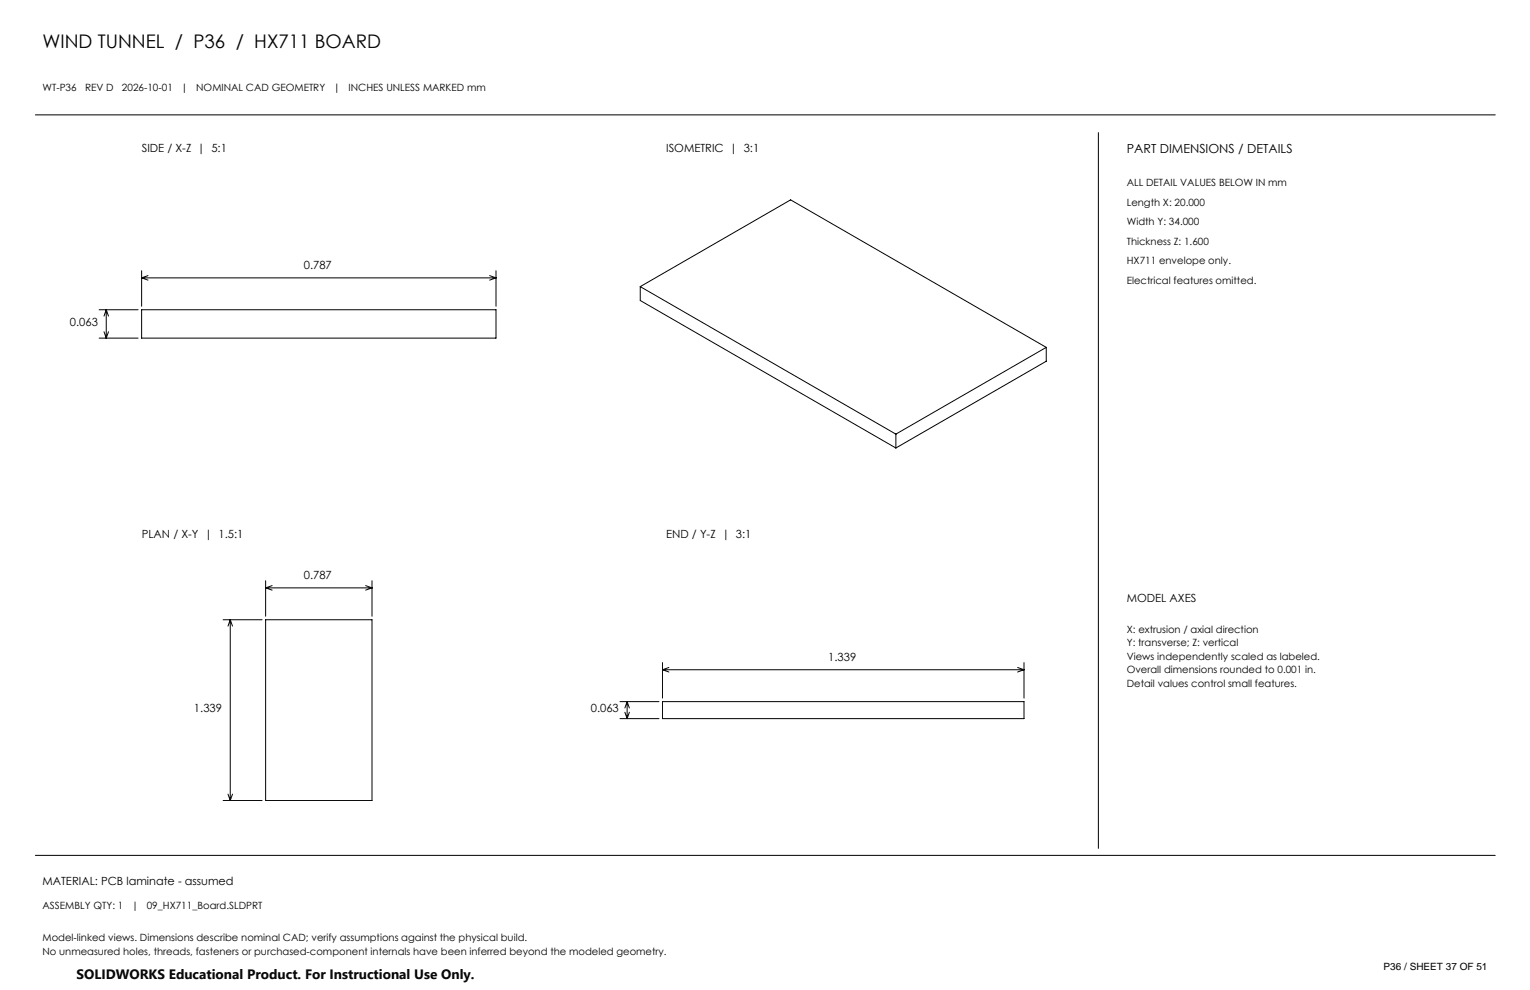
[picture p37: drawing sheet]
<svg xmlns="http://www.w3.org/2000/svg" width="432mm" height="279mm" viewBox="0 0 432 279" stroke-linecap="round" stroke-linejoin="round" font-family="sans-serif">
<defs><g id="words">
<text font-size="5.3" x="12" y="13.5">WIND TUNNEL / P36 / HX711 BOARD</text>
<text font-size="3.8" x="21.6" y="276.3">SOLIDWORKS Educational Product. For Instructional Use Only.</text>
<text font-size="3.5" x="318" y="43.2">PART DIMENSIONS / DETAILS</text>
<g font-size="3.2">
<text x="40" y="42.9">SIDE / X-Z | 5:1</text>
<text x="188" y="42.9">ISOMETRIC | 3:1</text>
<text x="85.8" y="75.9">0.787</text>
<text x="19.8" y="91.9">0.063</text>
<text x="40" y="151.9">PLAN / X-Y | 1.5:1</text>
<text x="188" y="151.9">END / Y-Z | 3:1</text>
<text x="85.8" y="163.4">0.787</text>
<text x="318" y="169.9">MODEL AXES</text>
<text x="233.7" y="186.5">1.339</text>
<text x="54.8" y="200.9">1.339</text>
<text x="166.7" y="200.9">0.063</text>
<text x="12" y="249.9">MATERIAL: PCB laminate - assumed</text>
</g>
<g font-size="2.8">
<text x="12" y="25.6">WT-P36</text>
<text x="24" y="25.6">REV D</text>
<text x="34.4" y="25.6">2026-10-01</text>
<text x="51.1" y="25.6">|</text>
<text x="55.4" y="25.6">NOMINAL CAD GEOMETRY</text>
<text x="94.1" y="25.6">|</text>
<text x="98.4" y="25.6">INCHES UNLESS MARKED mm</text>
<text x="318" y="52.6">ALL DETAIL VALUES BELOW IN mm</text>
<text x="318" y="58.1">Length X: 20.000</text>
<text x="318" y="63.6">Width Y: 34.000</text>
<text x="318" y="69.1">Thickness Z: 1.600</text>
<text x="318" y="74.6">HX711 envelope only.</text>
<text x="318" y="80.1">Electrical features omitted.</text>
<text x="318" y="178.6">X: extrusion / axial direction</text>
<text x="318" y="182.4">Y: transverse; Z: vertical</text>
<text x="318" y="186.3">Views independently scaled as labeled.</text>
<text x="318" y="190.1">Overall dimensions rounded to 0.001 in.</text>
<text x="318" y="193.9">Detail values control small features.</text>
<text x="12" y="256.6">ASSEMBLY QTY: 1</text>
<text x="37.2" y="256.6">|</text>
<text x="41.4" y="256.6">09_HX711_Board.SLDPRT</text>
<text x="12" y="265.6">Model-linked views. Dimensions describe nominal CAD; verify assumptions against the physical build.</text>
<text x="12" y="269.4">No unmeasured holes, threads, fasteners or purchased-component internals have been inferred beyond the modeled geometry.</text>
<text x="390.5" y="273.8">P36 / SHEET 37 OF 51</text>
</g>
</g></defs>
<g fill="none" stroke="#000" stroke-width=".28">
<path d="M10 32.4h412M310 37.4v202M40 76.4v10M40 78.4h100M40 78.4l1.8 .7M41.8 77.8l-1.8 .6M138.2 77.8l1.8 .6M140 76.4v10M140 78.4l-1.8 .7M28 95.4h11M28 87.4h11M29.4 93.6l.6 1.8"/>
<path d="M30 87.4v8M30 87.4l-.6 1.8M30 87.4l.6 1.8M30.6 93.6l-.6 1.8M40 87.4h100v8h-100zM180.7 80.9l72.1 41.6M180.7 80.9l42.4-24.5 72.2 41.6M180.7 80.9v3.9l72.1 41.6M295.3 98l-42.5 24.5M295.3 98v4l-42.5 24.4M252.8 122.5v3.9M63 174.9h11"/>
<path d="M65 174.9v51M65 174.9l-.7 1.8M65 174.9l.6 1.8M75 163.9v10M75 174.9h30v51h-30zM75 165.9h30M75 165.9l1.8 .6M76.8 165.3l-1.8 .6M103.2 165.3l1.8 .6M105 163.9v10M105 165.9l-1.8 .6M175 198h11"/>
<path d="M177 198v4.8M177 198l-.6 1.8M177 198l.6 1.8M187 198h102v4.8h-102zM187 187v10M187 189h102M187 189l1.8 .7M188.8 188.4l-1.8 .6M287.2 188.4l1.8 .6M289 187v10M289 189l-1.8 .7M175 202.8h11"/>
<path d="M176.4 201l.6 1.8M177.6 201l-.6 1.8M63 225.9h11M64.3 224.1l.7 1.8M65.6 224.1l-.6 1.8M10 241.4h412"/>
</g>
<use href="#words"/>
</svg>
